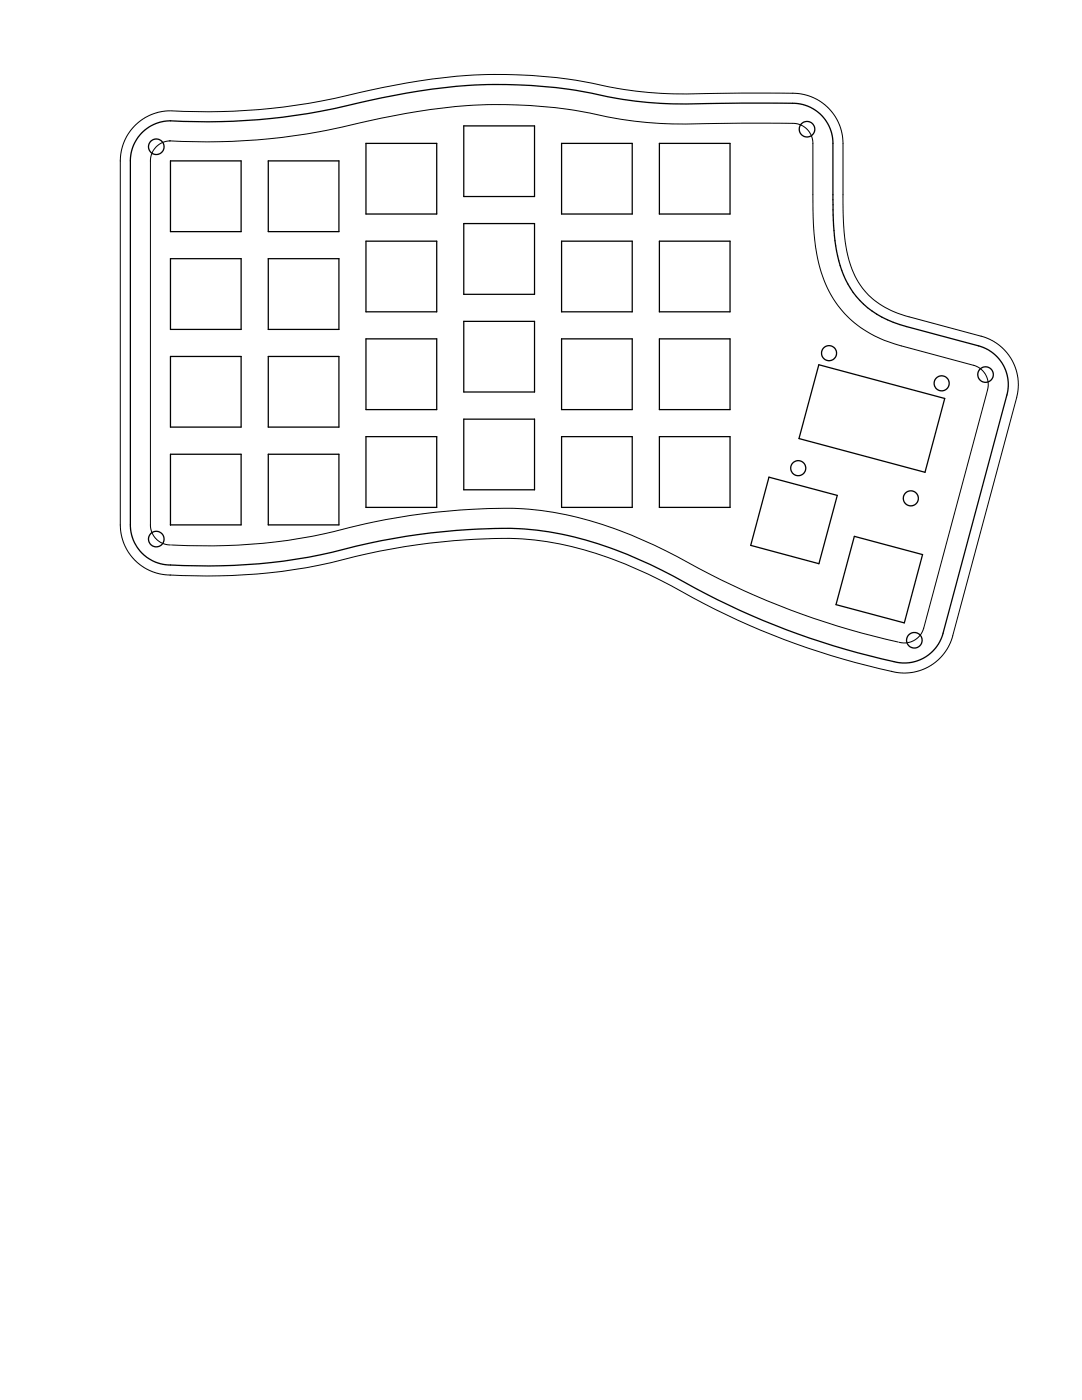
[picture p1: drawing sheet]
<svg xmlns="http://www.w3.org/2000/svg" width="216mm" height="279mm" viewBox="0 0 216 279" stroke-linecap="round" stroke-linejoin="round" font-family="sans-serif">
<g fill="none" stroke="#000" stroke-width=".25">
<path d="M28.2 26.6l1.4-1.2 1.3-.7 1.5-.4 1.5-.2a127 127 0 0 0 39.7-4 108.2 108.2 0 0 1 32.9-3 101.9 101.9 0 0 1 16.6 2.5 98.6 98.6 0 0 0 21 1l15 .1 2.3 .6 1.3 .7 .9 .7 1.5 1.9 .7 1.4 .3 1.5 .1 12.4a39 39 0 0 0 2.1 15 17 17 0 0 0 11.2 9.9l16.1 4.3 1.7 .7 1.7 1.5 1.3 1.7 .7 2 .2 2.2-.2 1.3-13.2 49-.6 1.1-.9 1.2-1 .9-1.2 .8-1.5 .5-1.2 .3h-1.4l-1.6-.2a156.3 156.3 0 0 1-45.1-17.6 72.5 72.5 0 0 0-30.9-9 134.9 134.9 0 0 0-37.2 4.9 118.2 118.2 0 0 1-32.4 2.3l-2.4-.8-1.1-.7-1.2-1-.7-.9-.9-1.6-.5-2.5v-73.5l.2-1.6 .4-1 .8-1.5zM34 32.1h14.1v14.1h-14.1zM53.5 32.1h14.1v14.1h-14.1zM73 28.6h14.1v14.1h-14.1zM92.5 25.1h14.2v14.1h-14.2zM112.1 28.6h14.1v14.1h-14.1zM131.6 28.6h14.1v14.1h-14.1zM34 51.6h14.1v14.1h-14.1zM53.5 51.6h14.1v14.1h-14.1zM73 48.1h14.1v14.1h-14.1zM92.5 44.6h14.2v14.1h-14.2zM112.1 48.1h14.1v14.1h-14.1z"/>
<path d="M131.6 48.1h14.1v14.1h-14.1zM34 71.1h14.1v14.1h-14.1zM53.5 71.1h14.1v14.1h-14.1zM73 67.6h14.1v14.1h-14.1zM92.5 64.1h14.2v14.1h-14.2zM112.1 67.6h14.1v14.1h-14.1zM131.6 67.6h14.1v14.1h-14.1zM163.4 72.8l25.1 6.7-3.9 14.8-25.2-6.8zM34 90.7h14.1v14.1h-14.1zM53.5 90.7h14.1v14.1h-14.1zM73 87.1h14.1v14.2h-14.1zM92.5 83.7h14.2v14h-14.2z"/>
<path d="M112.1 87.1h14.1v14.2h-14.1zM131.6 87.1h14.1v14.2h-14.1zM153.4 95.2l13.7 3.7-3.7 13.6-13.6-3.7zM170.5 107l13.6 3.7-3.7 13.6-13.6-3.6z"/>
<circle cx="31.2" cy="29.3" r="1.55"/>
<circle cx="161" cy="25.8" r="1.55"/>
<circle cx="165.4" cy="70.5" r="1.5"/>
<circle cx="187.9" cy="76.5" r="1.5"/>
<circle cx="196.7" cy="74.8" r="1.55"/>
<circle cx="159.3" cy="93.4" r="1.5"/>
<circle cx="181.7" cy="99.5" r="1.5"/>
<circle cx="31.2" cy="107.6" r="1.55"/>
<circle cx="182.4" cy="127.8" r="1.55"/>
</g>
<path d="M158.2 18.6l1.6 .1 1.3 .3 1.4 .6 1.4 .8 1.2 .9 .9 1.1 1.1 1.6 .5 1.2 .4 1.6 .2 1.5v12.9l.2 4.9a19.9 19.9 0 0 0 4.8 12.7 17.4 17.4 0 0 0 8.2 4.4M158.2 18.6h-15.7a86.9 86.9 0 0 1-26-2.3 103 103 0 0 0-40.7 1.3l-4.4 1a123.3 123.3 0 0 1-37.3 3.5M34 28.1l-1.4 .3-1.2 .7-1 1.2-.4 1.5v73.3l.4 1.3 .9 1.3 1.1 .7 1.6 .4M34 22.1l-1.7 .1-2.1 .6-1.8 1-1.2 1-1.3 1.4-1 1.8-.7 2-.2 1.9 .1 74 .3 1.8 .7 1.6 1.1 1.7 1 1.1 1.5 1.1 1.7 .9 1.7 .5 1.9 .2M158.2 24.6l-16 .1a87.2 87.2 0 0 1-26-2.4 100.6 100.6 0 0 0-39.7 1.2l-4.3 .9a125.6 125.6 0 0 1-38.4 3.7M158.2 24.6l1.4 .3 1.2 .6 .8 1 .5 1.4 .3 17.8a27.3 27.3 0 0 0 5.2 15.8 22.3 22.3 0 0 0 12.2 7.5l15.2 4.2 .8 .5 .9 1.2 .4 1.1 .1 1-12.9 48.5-.8 1.5-1.3 .9-1.5 .4-1.3-.1M181.4 63.2l14.5 3.9 1.6 .6 1.3 .8 1.9 1.7 1.5 2.3 .8 2.4 .2 2.5-.3 2-12.8 47.6-.5 1.4-.9 1.6-1.1 1.3-1.4 1.2-1.5 .9-1.7 .6-1.6 .3h-1.9l-1.6-.3M33.9 114.8a115.2 115.2 0 0 0 38.7-4.1 124.2 124.2 0 0 1 32.4-3.1 76.3 76.3 0 0 1 29.9 9.8l.7 .4a150.3 150.3 0 0 0 42.3 16.2M34.2 108.8a113.6 113.6 0 0 0 38-4.1 126 126 0 0 1 33.1-3.1 79.8 79.8 0 0 1 31.3 10.3 156.2 156.2 0 0 0 42.6 16.2" fill="none" stroke="#000" stroke-width=".2"/>
</svg>
